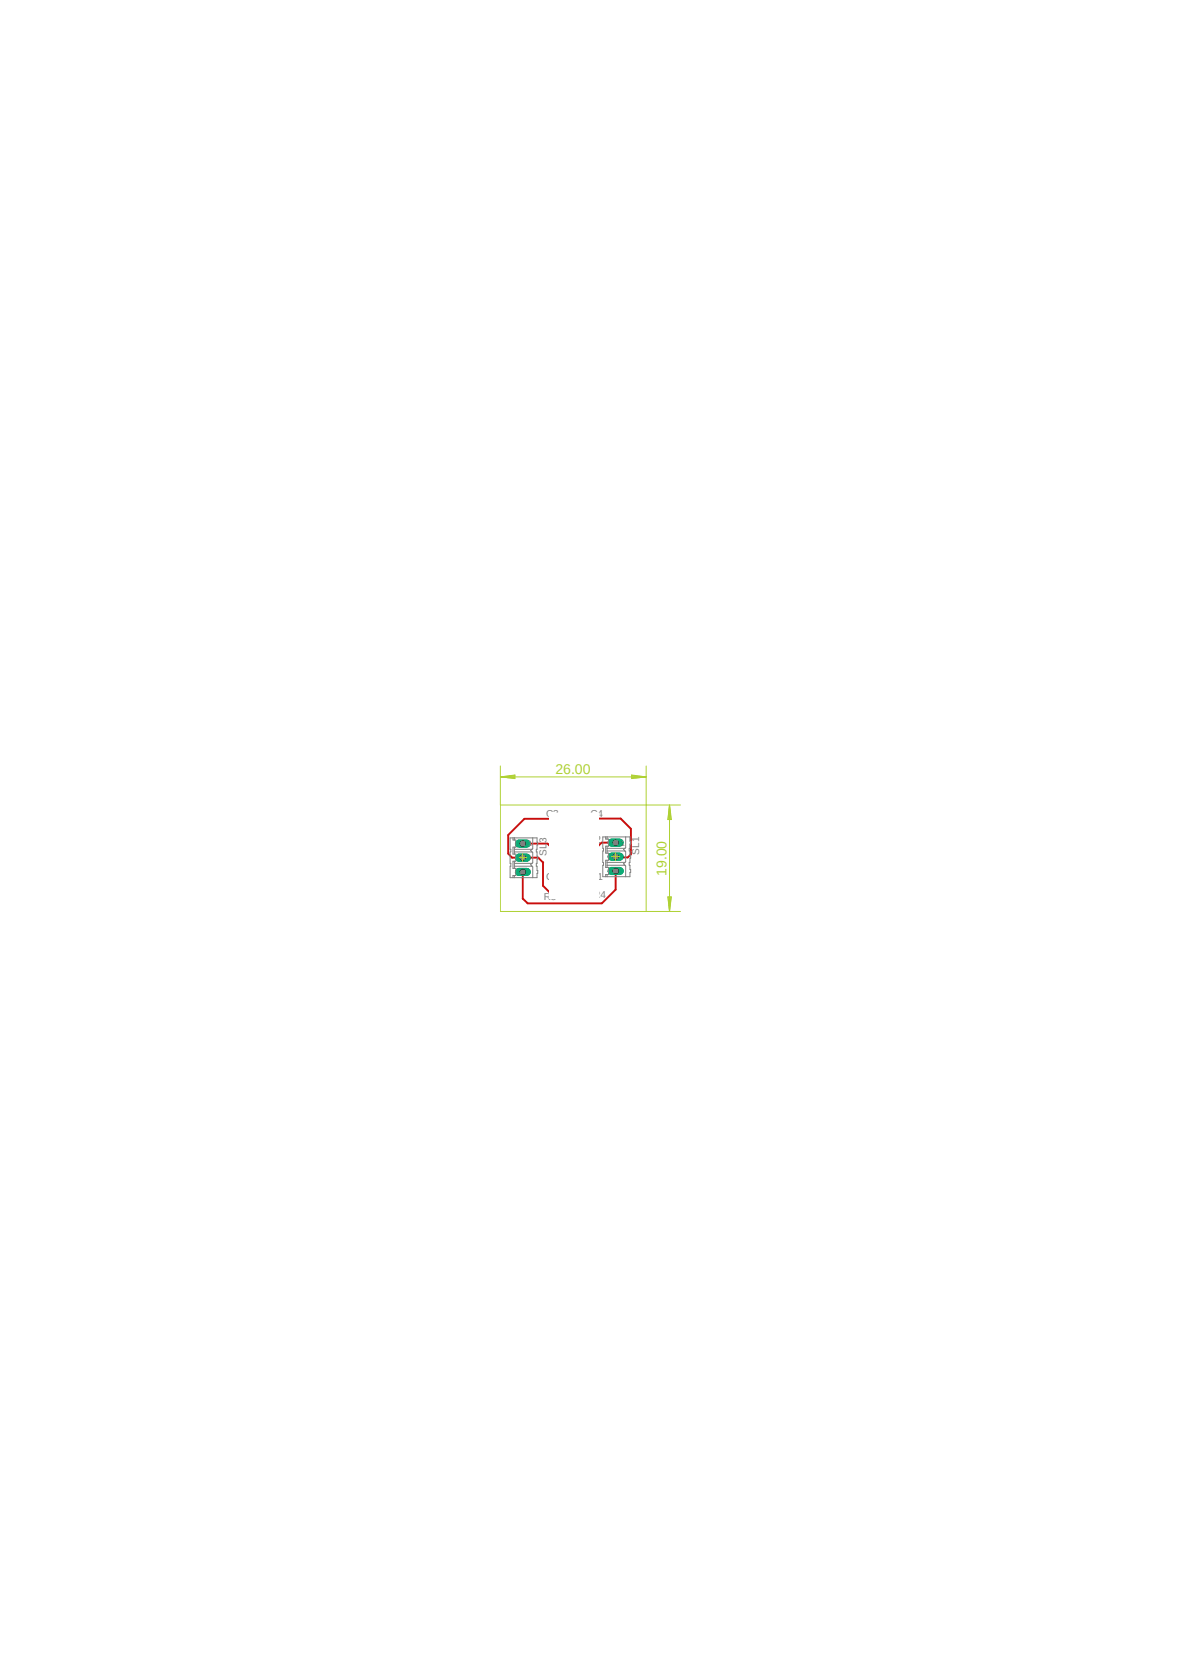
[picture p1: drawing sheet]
<svg xmlns="http://www.w3.org/2000/svg" width="210mm" height="297mm" viewBox="0 0 210 297" stroke-linecap="round" stroke-linejoin="round" font-family="sans-serif">
<defs><g id="words">
<g font-size="2.5" fill="#afd134">
<text x="98.7" y="137.5">26.00</text>
<text x="118.4" y="155.7" transform="rotate(-90 118.4 155.7)">19.00</text>
</g>
<g font-size="1.8" fill="#808080">
<text x="97" y="145.2">C3</text>
<text x="104.5" y="149.9">R2</text>
<text x="104.9" y="145.3">C4</text>
<text x="97.1" y="152.1" transform="rotate(-90 97.1 152.1)">SL3</text>
<text x="113.6" y="151.9" transform="rotate(-90 113.6 151.9)">SL1</text>
<text x="96.6" y="160">R3</text>
<text x="97.1" y="156.4">C2</text>
<text x="104.9" y="156.4">C1</text>
<text x="105.5" y="159.6">R4</text>
</g>
<g font-size="1.4" fill="#808080">
<text x="93.9" y="150.5">1</text>
<text x="110.3" y="150.3">1</text>
</g>
</g></defs>
<path d="M88.8 134.9l32.3 27.2M121.1 134.9l-32.3 27.2" fill="none" stroke="#fff" stroke-width=".18"/>
<path d="M92.2 149.9h1.4" fill="none" stroke="#0dab76" stroke-width="1.4"/>
<circle cx="92.9" cy="149.9" r=".46" fill="#fff"/>
<circle cx="92.9" cy="149.9" r=".46" fill="none" stroke="#000" stroke-width=".18"/>
<path d="M92.2 152.4h1.4" fill="none" stroke="#0dab76" stroke-width="1.4"/>
<circle cx="92.9" cy="152.4" r=".46" fill="#fff"/>
<circle cx="92.9" cy="152.4" r=".46" fill="none" stroke="#000" stroke-width=".18"/>
<path d="M92.2 155h1.4" fill="none" stroke="#0dab76" stroke-width="1.4"/>
<circle cx="92.9" cy="155" r=".46" fill="#fff"/>
<circle cx="92.9" cy="155" r=".46" fill="none" stroke="#000" stroke-width=".18"/>
<path d="M108.7 149.8h1.4" fill="none" stroke="#0dab76" stroke-width="1.4"/>
<circle cx="109.4" cy="149.8" r=".46" fill="#fff"/>
<circle cx="109.4" cy="149.8" r=".46" fill="none" stroke="#000" stroke-width=".18"/>
<path d="M108.7 152.3h1.4" fill="none" stroke="#0dab76" stroke-width="1.4"/>
<circle cx="109.4" cy="152.3" r=".46" fill="#fff"/>
<circle cx="109.4" cy="152.3" r=".46" fill="none" stroke="#000" stroke-width=".18"/>
<path d="M108.7 154.8h1.4" fill="none" stroke="#0dab76" stroke-width="1.4"/>
<circle cx="109.4" cy="154.8" r=".46" fill="#fff"/>
<circle cx="109.4" cy="154.8" r=".46" fill="none" stroke="#000" stroke-width=".18"/>
<path d="M92.9 155v4.7l.8 .8M92.9 149.9h4.4l.2 .3M96.5 153.3v4.1l1 1.1M97.5 145.5h-4.3l-2.9 2.9v3.3l.7 .7h4.6l.9 .9M106.5 145.5h3.8l1.8 1.8v4.5l-.6 .6h-2M109.4 149.8h-2.5l-.4 .4M109.4 154.8v3.3l-2.5 2.5h-13.2" fill="none" stroke="#c90d0c" stroke-width=".34"/>
<path d="M92.9 159.7v.1M92.9 155h.1M92.9 152.4v.1M109.4 152.3l.1 .1M93.7 160.5v.1" fill="none" stroke="#c90d0c" stroke-width=".25"/>
<path d="M92.2 149.9h1.4" fill="none" stroke="#0dab76" stroke-width="1.4"/>
<circle cx="92.9" cy="149.9" r=".46" fill="#fff"/>
<circle cx="92.9" cy="149.9" r=".46" fill="none" stroke="#000" stroke-width=".18"/>
<path d="M92.2 152.4h1.4" fill="none" stroke="#0dab76" stroke-width="1.4"/>
<circle cx="92.9" cy="152.4" r=".46" fill="#fff"/>
<circle cx="92.9" cy="152.4" r=".46" fill="none" stroke="#000" stroke-width=".18"/>
<path d="M92.2 155h1.4" fill="none" stroke="#0dab76" stroke-width="1.4"/>
<circle cx="92.9" cy="155" r=".46" fill="#fff"/>
<circle cx="92.9" cy="155" r=".46" fill="none" stroke="#000" stroke-width=".18"/>
<path d="M108.7 149.8h1.4" fill="none" stroke="#0dab76" stroke-width="1.4"/>
<circle cx="109.4" cy="149.8" r=".46" fill="#fff"/>
<circle cx="109.4" cy="149.8" r=".46" fill="none" stroke="#000" stroke-width=".18"/>
<path d="M108.7 152.3h1.4" fill="none" stroke="#0dab76" stroke-width="1.4"/>
<circle cx="109.4" cy="152.3" r=".46" fill="#fff"/>
<circle cx="109.4" cy="152.3" r=".46" fill="none" stroke="#000" stroke-width=".18"/>
<path d="M108.7 154.8h1.4" fill="none" stroke="#0dab76" stroke-width="1.4"/>
<circle cx="109.4" cy="154.8" r=".46" fill="#fff"/>
<circle cx="109.4" cy="154.8" r=".46" fill="none" stroke="#000" stroke-width=".18"/>
<g fill="none" stroke="#808080" stroke-width=".18">
<path d="M90.6 148.9h4.8l.1 1.3h-.1v.8h-.1l.1 1.2h.1l-.1 1.3h-.1l.1 1.2h.1l-.1 1.3h-4.8v-2h.2v-.5h-.2v-2.1h.2v-.4h-.2zM91.1 148.9v.4h.6v1.3h-.6v1.2h.6v1.3h-.6v1.2h.6v1.3h-.6v.4M91.4 151h3.1M91.4 151.4h3.1M91.4 148.9v.4M91.4 150.6v1.2M91.4 153.1v1.2M91.4 155.6v.4M91.4 154h3.1M91.4 153.5h3.1M94.5 151l-.2 .2 .4 .4v1.7l-.4 .4 .4 .4v1.9M94.7 148.9v1.9l-.2 .2"/>
<path d="M107.1 148.8h4.8l.2 1.2h-.2v.8h-.1l.1 1.2h.2l-.2 1.3h-.1l.1 1.3h.2l-.2 1.2h-4.8v-2h.1v-.5h-.1v-2h.1v-.5h-.1zM107.6 148.8v.3h.5v1.3h-.5v1.2h.5v1.3h-.5v1.3h.5v1.2h-.5v.4M107.9 150.8h3.1M107.9 151.3h3.1M107.9 148.8v.3M107.9 150.4v1.2M107.9 152.9v1.3M107.9 155.4v.4M107.9 153.8h3.1M107.9 153.3h3.1M111 150.8l-.2 .2 .4 .4v1.8l-.4 .3 .4 .4v1.9M111.2 148.8v1.9l-.2 .1"/>
</g>
<path d="M92.5 149.6h.7v.7h-.7z" fill-rule="evenodd" fill="#808080"/>
<path d="M92.5 149.6h.7v.7h-.7z" fill="none" stroke="#808080" stroke-width=".18"/>
<path d="M92.5 152.1h.7v.7h-.7z" fill-rule="evenodd" fill="#808080"/>
<path d="M92.5 152.1h.7v.7h-.7z" fill="none" stroke="#808080" stroke-width=".18"/>
<path d="M92.5 154.6h.7v.7h-.7z" fill-rule="evenodd" fill="#808080"/>
<path d="M92.5 154.6h.7v.7h-.7z" fill="none" stroke="#808080" stroke-width=".18"/>
<path d="M109.1 149.4h.6v.7h-.6z" fill-rule="evenodd" fill="#808080"/>
<path d="M109.1 149.4h.6v.7h-.6z" fill="none" stroke="#808080" stroke-width=".18"/>
<path d="M109.1 151.9h.6v.7h-.6z" fill-rule="evenodd" fill="#808080"/>
<path d="M109.1 151.9h.6v.7h-.6z" fill="none" stroke="#808080" stroke-width=".18"/>
<path d="M109.1 154.5h.6v.7h-.6z" fill-rule="evenodd" fill="#808080"/>
<path d="M109.1 154.5h.6v.7h-.6z" fill="none" stroke="#808080" stroke-width=".18"/>
<g fill="none" stroke="#afd134" stroke-width=".18">
<path d="M88.9 136.1v25.9h32M89 138.1h25.8M89 138.1l2.5-.3v.6zM89 138.1l2.5 .1M91.5 138l-2.5 .1M91.5 137.8l-2.5 .3M112.2 137.8l2.6 .3-2.6 .3zM112.2 138l2.6 .1M112.2 137.8l2.6 .3M114.8 138.1l-2.6 .1M114.8 136.1v25.9M88.9 143.1h32"/>
<path d="M92.2 152.4h1.4M92.9 151.8v1.4M108.7 152.3h1.4M109.4 151.6v1.4M118.7 159.4h.6l-.3 2.5zM118.7 159.4l.3 2.5M118.8 159.4l.2 2.5M119 143.1v18.8M119 143.1l.3 2.6h-.6zM119 143.1l-.2 2.6M119 143.1l.1 2.6M119 143.1l-.3 2.6"/>
<path d="M119 143.1l.2 2.6M119.1 159.4l-.1 2.5M119.2 159.4l-.2 2.5"/>
</g>
<use href="#words"/>
</svg>
